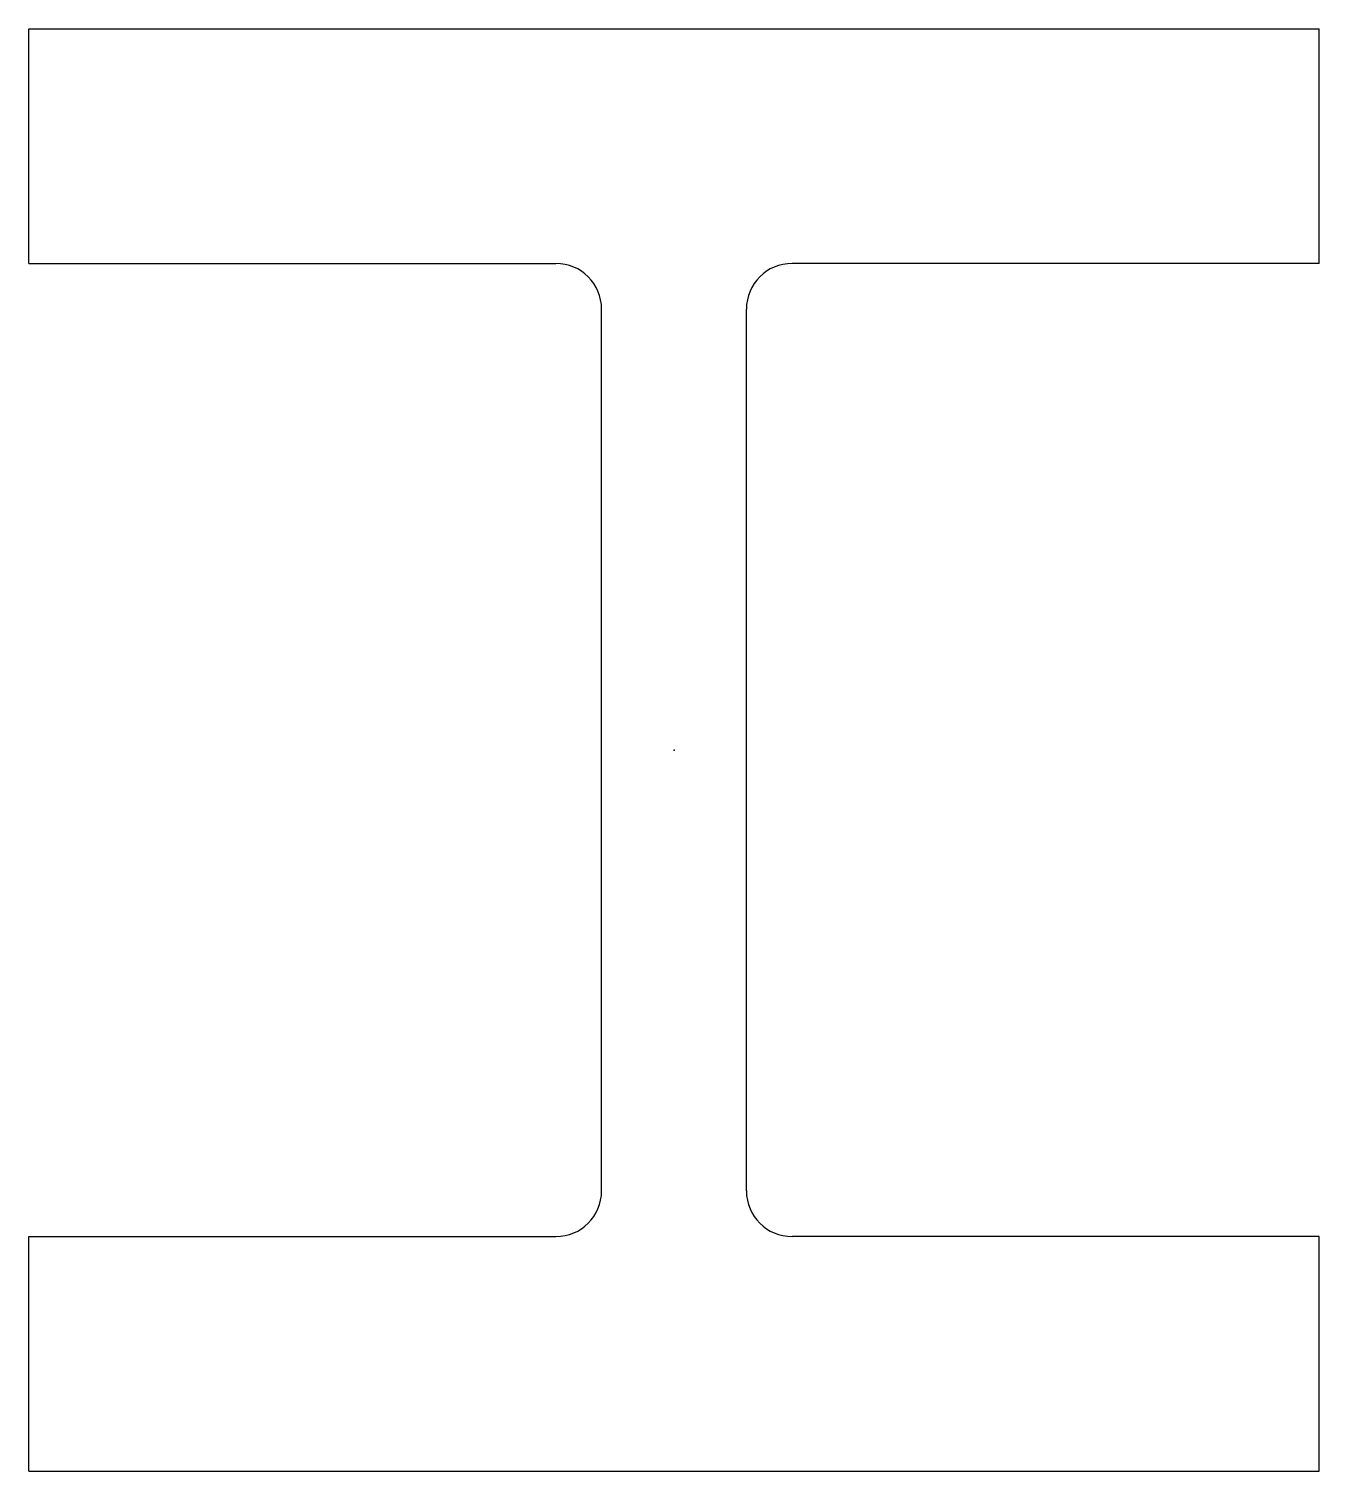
# Model space of a CAD drawing. Header units: millimetres. Extents: x -212 to 212, y -237 to 237.
import ezdxf

# ---------------------------------------------------------------- set-up
doc = ezdxf.new("R2010")
doc.units = ezdxf.units.MM
doc.layers.add('Profile', color=7, linetype='Continuous')

msp = doc.modelspace()

# ---------------------------------------------------------------- linework, layer by layer
at = {"layer": 'Profile'}
for p, q in [((-212, 237), (212, 237)), ((-212, 159.9), (-212, 237)), ((212, 159.9), (212, 237)), ((-212, 159.9), (-38.8, 159.9)), ((212, 159.9), (38.8, 159.9)), ((-23.8, -144.9), (-23.8, 144.9)), ((23.8, -144.9), (23.8, 144.9)), ((-212, -237), (-212, -159.9)), ((-212, -159.9), (-38.8, -159.9)), ((212, -159.9), (38.8, -159.9)), ((212, -237), (212, -159.9)), ((-212, -237), (212, -237))]:
    msp.add_line(p, q, dxfattribs=at)
for centre, start, end in [((-38.8, 144.9), 0, 90), ((38.8, 144.9), 90, 180), ((-38.8, -144.9), 270, 0), ((38.8, -144.9), 180, 270)]:
    msp.add_arc(centre, 15, start, end, dxfattribs=at)
msp.add_point((0, 0), dxfattribs=at)

doc.saveas('drawing.dxf')
